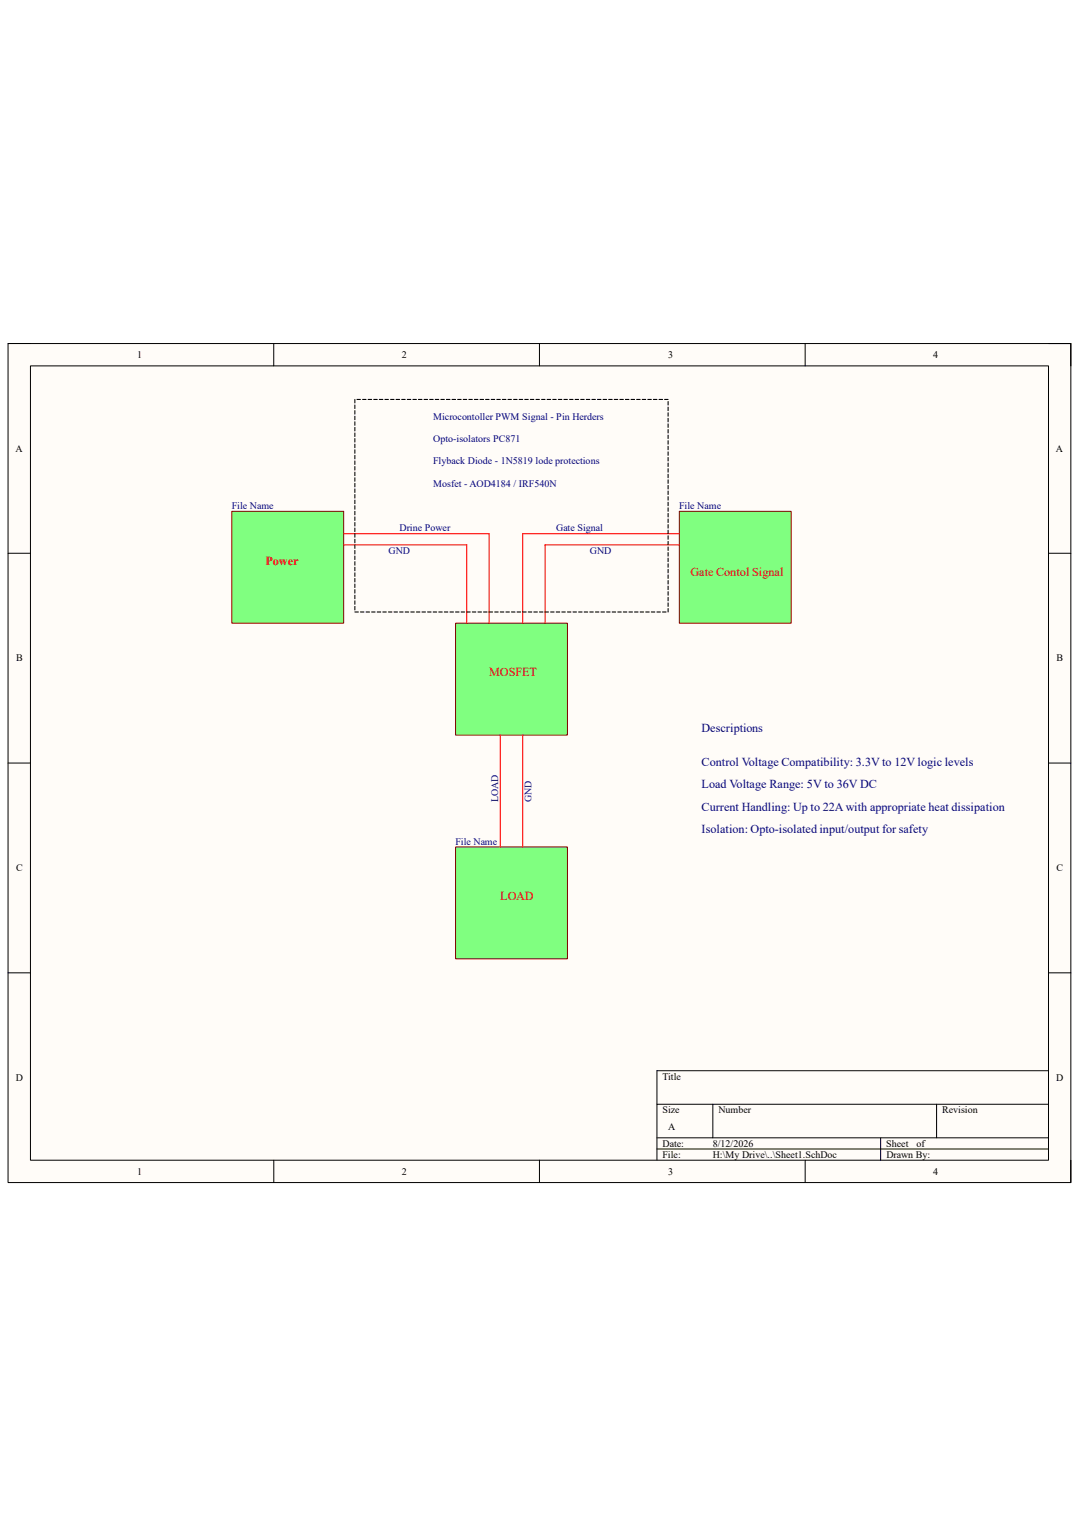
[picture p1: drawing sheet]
<svg xmlns="http://www.w3.org/2000/svg" width="210mm" height="297mm" viewBox="0 0 210 297" stroke-linecap="round" stroke-linejoin="round" font-family="sans-serif">
<defs><g id="words">
<g font-size="2.4" fill="#f00">
<text x="51.6" y="109.9">Power</text>
<text x="134.4" y="112.1">Gate Contol Signal</text>
<text x="95.2" y="131.7">MOSFET</text>
<text x="97.4" y="175.2">LOAD</text>
</g>
<g font-size="2.4" fill="#000080">
<text x="136.6" y="142.5">Descriptions</text>
<text x="136.6" y="149.1">Control Voltage Compatibility: 3.3V to 12V logic levels</text>
<text x="136.6" y="153.4">Load Voltage Range: 5V to 36V DC</text>
<text x="136.6" y="157.8">Current Handling: Up to 22A with appropriate heat dissipation</text>
<text x="136.6" y="162.1">Isolation: Opto-isolated input/output for safety</text>
</g>
<g font-size="1.9">
<text x="26.7" y="69.7">1</text>
<text x="78.2" y="69.7">2</text>
<text x="130" y="69.7">3</text>
<text x="181.7" y="69.7">4</text>
<text x="3" y="87.9">A</text>
<text x="205.5" y="87.9">A</text>
<text x="3.1" y="128.7">B</text>
<text x="205.7" y="128.7">B</text>
<text x="3.1" y="169.6">C</text>
<text x="205.6" y="169.6">C</text>
<text x="3.1" y="210.4">D</text>
<text x="128.9" y="210.1">Title</text>
<text x="205.6" y="210.4">D</text>
<text x="128.9" y="216.7">Size</text>
<text x="130" y="219.9">A</text>
<text x="139.8" y="216.7">Number</text>
<text x="183.4" y="216.7">Revision</text>
<text x="128.9" y="223.2">Date:</text>
<text x="128.9" y="225.4">File:</text>
<text x="138.7" y="225.4">H:\My Drive\..\Sheet1.SchDoc</text>
<text x="138.7" y="223.2">8/12/2026</text>
<text x="172.5" y="223.2">Sheet</text>
<text x="172.5" y="225.4">Drawn By:</text>
<text x="178.4" y="223.2">of</text>
<text x="26.7" y="228.6">1</text>
<text x="78.2" y="228.6">2</text>
<text x="130" y="228.6">3</text>
<text x="181.7" y="228.6">4</text>
</g>
<g font-size="1.9" fill="#000080">
<text x="84.3" y="81.7">Microcontoller PWM Signal - Pin Herders</text>
<text x="84.3" y="86">Opto-isolators PC871</text>
<text x="84.3" y="90.4">Flyback Diode - 1N5819 lode protections</text>
<text x="84.3" y="94.7">Mosfet - AOD4184 / IRF540N</text>
<text x="45.1" y="99.1">File Name</text>
<text x="132.2" y="99.1">File Name</text>
<text x="75.6" y="107.8">GND</text>
<text x="77.8" y="103.4">Drine Power</text>
<text x="108.2" y="103.4">Gate Signal</text>
<text x="114.8" y="107.8">GND</text>
<text x="96.9" y="156.1" transform="rotate(-90 96.9 156.1)">LOAD</text>
<text x="103.5" y="156.1" transform="rotate(-90 103.5 156.1)">GND</text>
<text x="88.6" y="164.4">File Name</text>
</g>
</g></defs>
<path d="M1.6 66.9h206.8v163.3h-206.8z" fill-rule="evenodd" fill="#fffcf8"/>
<path d="M1.6 66.9h206.8v163.3h-206.8z" fill="none" stroke="#000" stroke-width=".19"/>
<path d="M5.9 71.2h198.2v154.6h-198.2z" fill-rule="evenodd" fill="#fffcf8"/>
<g fill="none" stroke="#000" stroke-width=".19">
<path d="M1.6 66.9h4.3M5.9 71.2h198.2v154.6h-198.2zM53.3 66.9v4.3M105 66.9v4.3M156.7 66.9v4.3M204.1 66.9h4.3v4.3M1.6 107.7h4.3M204.1 107.7h4.3M1.6 148.5h4.3M204.1 148.5h4.3M1.6 189.3h4.3M204.1 189.3h4.3"/>
<path d="M127.9 214.9h76.2M138.7 214.9v6.6M182.3 214.9v6.6M204.1 208.4h-76.2v17.4M53.3 225.8v4.4M105 225.8v4.4M127.9 221.5h76.2M127.9 223.6h76.2M156.7 225.8v4.4M171.4 221.5v4.3M208.4 225.8v4.4"/>
</g>
<path d="M45.1 99.5h21.8v21.8h-21.8z" fill-rule="evenodd" fill="#80ff80"/>
<path d="M45.1 99.5h21.8v21.8h-21.8z" fill="none" stroke="#800000" stroke-width=".19"/>
<path d="M132.2 99.5h21.8v21.8h-21.8z" fill-rule="evenodd" fill="#80ff80"/>
<path d="M132.2 99.5h21.8v21.8h-21.8z" fill="none" stroke="#800000" stroke-width=".19"/>
<path d="M88.7 121.3h21.7v21.8h-21.7z" fill-rule="evenodd" fill="#80ff80"/>
<path d="M88.7 121.3h21.7v21.8h-21.7z" fill="none" stroke="#800000" stroke-width=".19"/>
<path d="M88.7 164.8h21.7v21.8h-21.7z" fill-rule="evenodd" fill="#80ff80"/>
<path d="M88.7 164.8h21.7v21.8h-21.7z" fill="none" stroke="#800000" stroke-width=".19"/>
<path d="M66.9 103.9h28.3v17.4M66.9 106.1h23.9v15.2M132.2 103.9h-30.5v17.4M132.2 106.1h-26.1v15.2M97.4 143.1v21.7M101.7 143.1v21.7" fill="none" stroke="#f00" stroke-width=".21"/>
<g fill="none" stroke="#000" stroke-width=".21">
<path d="M69.1 77.7v.7M69.1 78.8v.7M69.1 79.9v.7M69.5 77.7h.7M70.6 77.7h.6M71.7 77.7h.6M72.7 77.7h.7M73.8 77.7h.7M74.9 77.7h.7M76 77.7h.7M77.1 77.7h.7M78.2 77.7h.7"/>
<path d="M79.3 77.7h.7M80.4 77.7h.6M81.5 77.7h.6M82.5 77.7h.7M83.6 77.7h.7M84.7 77.7h.7M85.8 77.7h.7M86.9 77.7h.7M88 77.7h.7M89.1 77.7h.7M90.2 77.7h.6M91.3 77.7h.6"/>
<path d="M92.3 77.7h.7M93.4 77.7h.7M94.5 77.7h.7M95.6 77.7h.7M96.7 77.7h.7M97.8 77.7h.7M98.9 77.7h.7M100 77.7h.6M101 77.7h.7M102.1 77.7h.7M103.2 77.7h.7M104.3 77.7h.7"/>
<path d="M105.4 77.7h.7M106.5 77.7h.7M107.6 77.7h.7M108.7 77.7h.7M109.8 77.7h.6M110.8 77.7h.7M111.9 77.7h.7M113 77.7h.7M114.1 77.7h.7M115.2 77.7h.7M116.3 77.7h.7M117.4 77.7h.7"/>
<path d="M118.5 77.7h.7M119.6 77.7h.6M120.6 77.7h.7M121.7 77.7h.7M122.8 77.7h.7M123.9 77.7h.7M125 77.7h.7M126.1 77.7h.7M127.2 77.7h.7M128.3 77.7h.7M129.4 77.7h.6M130 78.2v.6"/>
<path d="M130 79.2v.7M69.1 81v.7M69.1 82.1v.7M69.1 83.2v.7M69.1 84.3v.7M69.1 85.4v.6M69.1 86.5v.6M69.1 87.5v.7M69.1 88.6v.7M69.1 89.7v.7M69.1 90.8v.7M69.1 91.9v.7"/>
<path d="M69.1 93v.7M69.1 94.1v.7M69.1 95.2v.6M69.1 96.3v.6M69.1 97.3v.7M69.1 98.4v.7M69.1 99.5v.7M130 80.3v.7M130 81.4v.7M130 82.5v.7M130 83.6v.7M130 84.7v.7"/>
<path d="M130 85.8v.7M130 86.9v.6M130 88v.6M130 89v.7M130 90.1v.7M130 91.2v.7M130 92.3v.7M130 93.4v.7M130 94.5v.7M130 95.6v.7M130 96.7v.6M130 97.8v.6"/>
<path d="M130 98.8v.7M130 99.9v.7M69.1 100.6v.7M69.1 101.7v.7M69.1 102.8v.7M69.1 103.9v.7M69.1 105v.6M69.1 106.1v.6M69.1 107.1v.7M69.1 108.2v.7M69.1 109.3v.7M69.1 110.4v.7"/>
<path d="M69.1 111.5v.7M69.1 112.6v.7M69.1 113.7v.7M69.1 114.8v.6M69.1 115.9v.6M69.1 116.9v.7M69.1 118v.7M69.1 119.1h.6M70.2 119.1h.6M71.2 119.1h.7M72.3 119.1h.7M73.4 119.1h.7"/>
<path d="M74.5 119.1h.7M75.6 119.1h.7M76.7 119.1h.7M77.8 119.1h.7M78.9 119.1h.6M80 119.1h.6M81 119.1h.7M82.1 119.1h.7M83.2 119.1h.7M84.3 119.1h.7M85.4 119.1h.7M86.5 119.1h.7"/>
<path d="M87.6 119.1h.7M88.7 119.1h.6M89.8 119.1h.6M90.8 119.1h.7M91.9 119.1h.7M93 119.1h.7M94.1 119.1h.7M95.2 119.1h.7M96.3 119.1h.7M97.4 119.1h.7M98.5 119.1h.6M99.6 119.1h.6"/>
<path d="M100.6 119.1h.7M101.7 119.1h.7M102.8 119.1h.7M103.9 119.1h.7M105 119.1h.7M106.1 119.1h.7M107.2 119.1h.7M108.3 119.1h.6M109.4 119.1h.6M110.4 119.1h.7M111.5 119.1h.7M112.6 119.1h.7"/>
<path d="M113.7 119.1h.7M114.8 119.1h.7M115.9 119.1h.7M117 119.1h.7M118.1 119.1h.6M119.2 119.1h.6M120.2 119.1h.7M121.3 119.1h.7M122.4 119.1h.7M123.5 119.1h.7M124.6 119.1h.7M125.7 119.1h.7"/>
<path d="M126.8 119.1h.7M127.9 119.1h.6M129 119.1h.6M130 101v.7M130 102.1v.7M130 103.2v.7M130 104.3v.7M130 105.4v.7M130 106.5v.6M130 107.5v.7M130 108.6v.7M130 109.7v.7"/>
<path d="M130 110.8v.7M130 111.9v.7M130 113v.7M130 114.1v.7M130 115.2v.7M130 116.3v.6M130 117.3v.7M130 118.4v.7"/>
</g>
<use href="#words"/>
</svg>
